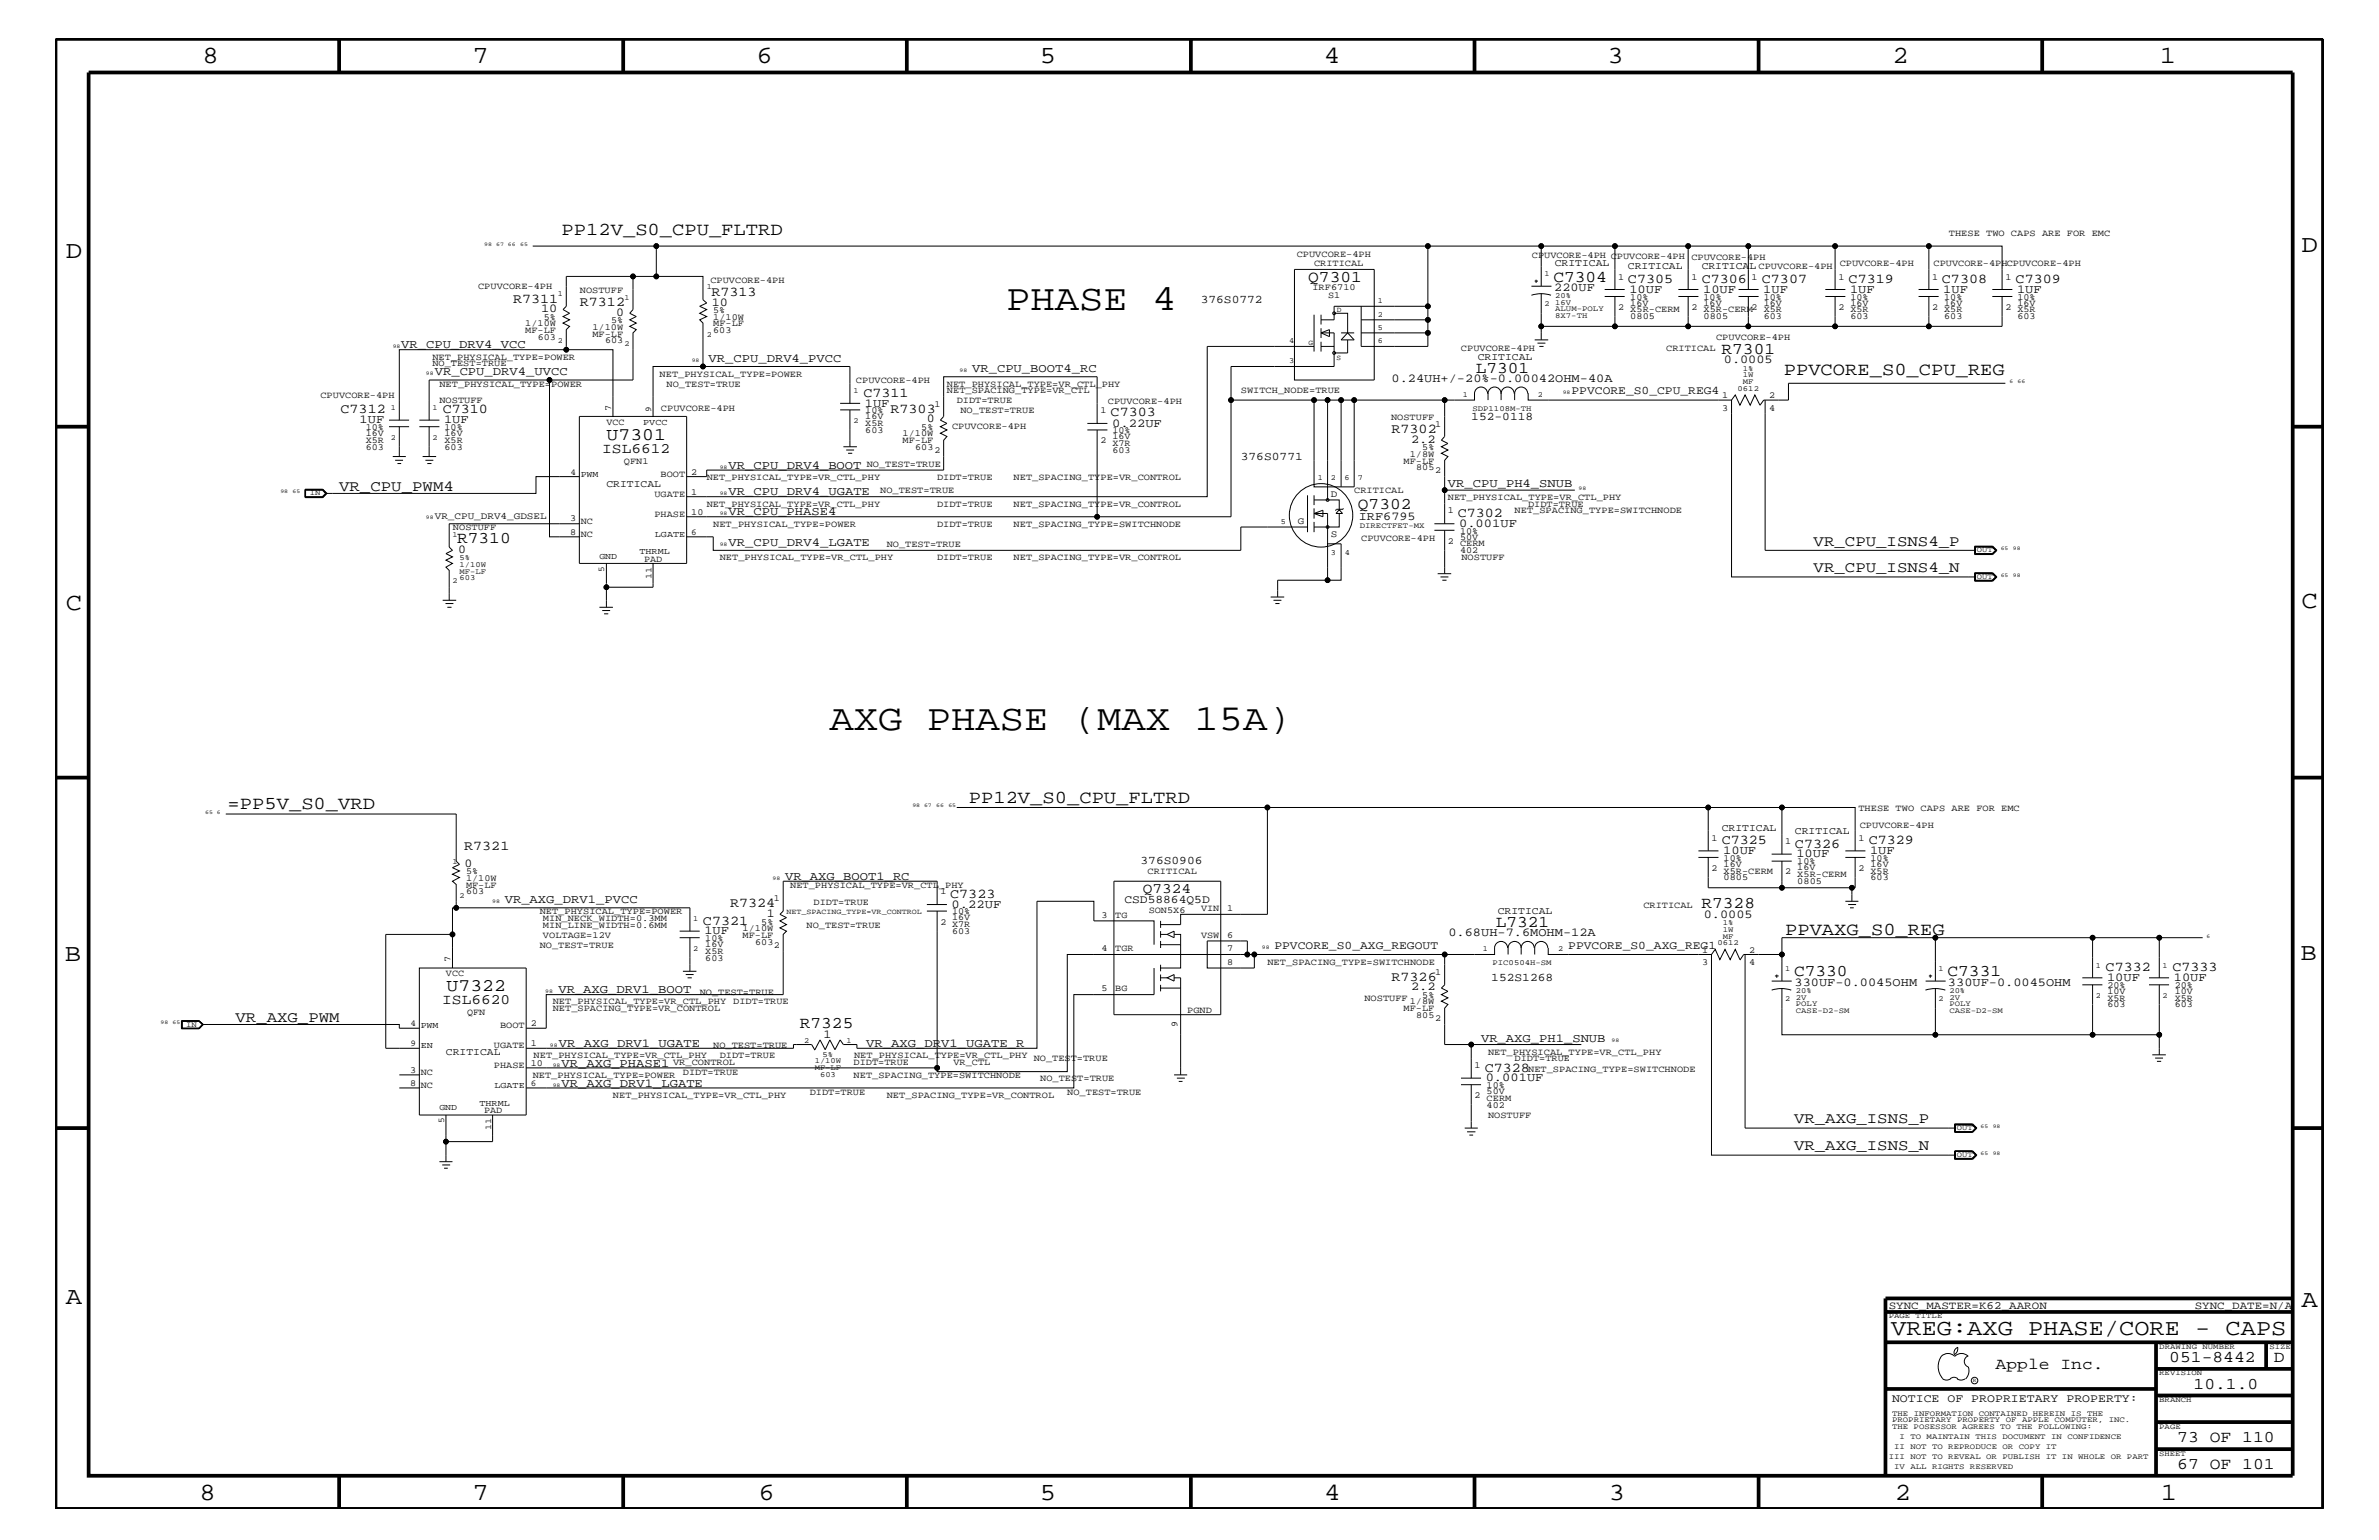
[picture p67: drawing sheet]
<svg xmlns="http://www.w3.org/2000/svg" width="432mm" height="279mm" viewBox="0 0 432 279" stroke-linecap="round" stroke-linejoin="round" font-family="sans-serif">
<defs><g id="words">
<g font-size="6.7">
<text x="182.6" y="56.2">PHASE 4</text>
<text x="150.5" y="132.5">AXG PHASE (MAX 15A)</text>
</g>
<g font-size="4.5">
<text x="36.7" y="11.5">8</text>
<text x="85.8" y="11.5">7</text>
<text x="137.3" y="11.5">6</text>
<text x="188.7" y="11.5">5</text>
<text x="240.3" y="11.5">4</text>
<text x="291.8" y="11.5">3</text>
<text x="343.5" y="11.5">2</text>
<text x="392" y="11.5">1</text>
<text x="11.9" y="46.8">D</text>
<text x="417.7" y="45.7">D</text>
<text x="11.9" y="110.6">C</text>
<text x="417.7" y="110.3">C</text>
<text x="11.8" y="174.3">B</text>
<text x="417.6" y="174.2">B</text>
<text x="11.9" y="236.7">A</text>
<text x="417.7" y="237.1">A</text>
<text x="36.2" y="272.1">8</text>
<text x="85.8" y="272.1">7</text>
<text x="137.7" y="272.1">6</text>
<text x="188.7" y="272.1">5</text>
<text x="240.4" y="272.1">4</text>
<text x="292" y="272.1">3</text>
<text x="343.9" y="272.1">2</text>
<text x="392.2" y="272.1">1</text>
</g>
<text font-size="4.1" x="343.3" y="242.3">VREG:AXG PHASE/CORE - CAPS</text>
<g font-size="3.3">
<text x="101.9" y="42.6">PP12V_S0_CPU_FLTRD</text>
<text x="323.8" y="68.1">PPVCORE_S0_CPU_REG</text>
<text x="41.3" y="146.8">=PP5V_S0_VRD</text>
<text x="175.9" y="145.7">PP12V_S0_CPU_FLTRD</text>
<text x="324" y="169.7">PPVAXG_S0_REG</text>
</g>
<g font-size="3.2">
<text x="110.1" y="79.9">U7301</text>
<text x="81.1" y="179.9">U7322</text>
</g>
<g font-size="3">
<text x="237.4" y="51.1">Q7301</text>
<text x="281.9" y="51.1">C7304</text>
<text x="312.5" y="64.2">R7301</text>
<text x="267.8" y="67.6">L7301</text>
<text x="246.5" y="92.4">Q7302</text>
<text x="83" y="98.5">R7310</text>
<text x="308.8" y="164.8">R7328</text>
<text x="271.5" y="168.2">L7321</text>
<text x="325.6" y="177.2">C7330</text>
<text x="353.5" y="177.2">C7331</text>
<text x="145.2" y="186.5">R7325</text>
<text x="362.2" y="248.4">Apple Inc.</text>
<text x="393.7" y="247.1">051-8442</text>
<text x="398.1" y="252">10.1.0</text>
<text x="412.7" y="247.1">D</text>
<text x="395.2" y="261.6">73 OF 110</text>
<text x="395.2" y="266.6">67 OF 101</text>
</g>
<g font-size="2.8">
<text x="61.6" y="89">VR_CPU_PWM4</text>
<text x="329.2" y="99">VR_CPU_ISNS4_P</text>
<text x="329.2" y="103.8">VR_CPU_ISNS4_N</text>
<text x="42.8" y="185.4">VR_AXG_PWM</text>
<text x="325.6" y="203.8">VR_AXG_ISNS_P</text>
<text x="325.6" y="208.7">VR_AXG_ISNS_N</text>
</g>
<g font-size="2.6">
<text x="109.3" y="82.2">ISL6612</text>
<text x="207.4" y="162">Q7324</text>
<text x="80.3" y="182.2">ISL6620</text>
</g>
<g font-size="2.5">
<text x="129.1" y="53.6">R7313</text>
<text x="295.5" y="51.3">C7305</text>
<text x="308.9" y="51.3">C7306</text>
<text x="319.8" y="51.3">C7307</text>
<text x="335.5" y="51.3">C7319</text>
<text x="352.5" y="51.3">C7308</text>
<text x="365.8" y="51.3">C7309</text>
<text x="93.1" y="54.9">R7311</text>
<text x="105.2" y="55.5">R7312</text>
<text x="156.7" y="72">C7311</text>
<text x="61.8" y="75">C7312</text>
<text x="80.3" y="75">C7310</text>
<text x="161.6" y="74.9">R7303</text>
<text x="201.6" y="75.6">C7303</text>
<text x="252.6" y="78.5">R7302</text>
<text x="264.6" y="93.8">C7302</text>
<text x="84.2" y="154.3">R7321</text>
<text x="312.5" y="153.2">C7325</text>
<text x="325.8" y="153.8">C7326</text>
<text x="339.2" y="153.2">C7329</text>
<text x="127.6" y="167.8">C7321</text>
<text x="132.5" y="164.5">R7324</text>
<text x="172.5" y="162.8">C7323</text>
<text x="252.6" y="177.9">R7326</text>
<text x="382.2" y="176.2">C7332</text>
<text x="394.3" y="176.2">C7333</text>
<text x="269.5" y="194.4">C7328</text>
</g>
<g font-size="2.2">
<text x="282.1" y="52.8">220UF</text>
<text x="295.7" y="53.2">10UF</text>
<text x="309.1" y="53.2">10UF</text>
<text x="320" y="53.2">1UF</text>
<text x="335.8" y="53.2">1UF</text>
<text x="352.7" y="53.2">1UF</text>
<text x="366.1" y="53.2">1UF</text>
<text x="98.2" y="56.7">10</text>
<text x="111.8" y="57.3">0</text>
<text x="129.2" y="55.5">10</text>
<text x="72.8" y="63.2">VR_CPU_DRV4_VCC</text>
<text x="128.6" y="65.6">VR_CPU_DRV4_PVCC</text>
<text x="312.9" y="65.9">0.0005</text>
<text x="78.9" y="68.1">VR_CPU_DRV4_UVCC</text>
<text x="176.4" y="67.5">VR_CPU_BOOT4_RC</text>
<text x="252.6" y="69.3">0.24UH+/-20%-0.00042OHM-40A</text>
<text x="65.3" y="76.8">1UF</text>
<text x="80.6" y="76.8">1UF</text>
<text x="157" y="73.8">1UF</text>
<text x="168.2" y="76.7">0</text>
<text x="201.8" y="77.4">0.22UF</text>
<text x="256.1" y="80.3">2.2</text>
<text x="132.2" y="89.9">VR_CPU_DRV4_UGATE</text>
<text x="132.2" y="85">VR_CPU_DRV4_BOOT</text>
<text x="262.8" y="88.4">VR_CPU_PH4_SNUB</text>
<text x="132.2" y="93.5">VR_CPU_PHASE4</text>
<text x="246.6" y="94.4">IRF6795</text>
<text x="264.8" y="95.6">0.001UF</text>
<text x="83.1" y="100.4">0</text>
<text x="132.2" y="99">VR_CPU_DRV4_LGATE</text>
<text x="312.8" y="155">10UF</text>
<text x="326.1" y="155.6">10UF</text>
<text x="339.4" y="155">1UF</text>
<text x="84.3" y="157.3">0</text>
<text x="142.5" y="159.6">VR_AXG_BOOT1_RC</text>
<text x="91.6" y="163.9">VR_AXG_DRV1_PVCC</text>
<text x="139.2" y="166.4">1</text>
<text x="172.7" y="164.7">0.22UF</text>
<text x="309.2" y="166.5">0.0005</text>
<text x="127.8" y="169.5">1UF</text>
<text x="262.9" y="169.9">0.68UH-7.6MOHM-12A</text>
<text x="256.1" y="179.7">2.2</text>
<text x="325.7" y="178.8">330UF-0.0045OHM</text>
<text x="353.6" y="178.8">330UF-0.0045OHM</text>
<text x="382.4" y="178">10UF</text>
<text x="394.5" y="178">10UF</text>
<text x="101.3" y="180.2">VR_AXG_DRV1_BOOT</text>
<text x="101.4" y="189.9">VR_AXG_DRV1_UGATE</text>
<text x="149.5" y="188.2">1</text>
<text x="157.2" y="189.9">VR_AXG_DRV1_UGATE_R</text>
<text x="268.8" y="189.1">VR_AXG_PH1_SNUB</text>
<text x="101.9" y="193.6">VR_AXG_PHASE1</text>
<text x="101.9" y="197.2">VR_AXG_DRV1_LGATE</text>
<text x="269.7" y="196.2">0.001UF</text>
</g>
<g font-size="2.1">
<text x="217.9" y="55">376S0772</text>
<text x="285.2" y="71.5">PPVCORE_S0_CPU_REG4</text>
<text x="267" y="76.2">152-0118</text>
<text x="225.2" y="83.5">376S0771</text>
<text x="207" y="156.8">376S0906</text>
<text x="204.1" y="163.8">CSD58864Q5D</text>
<text x="231.3" y="172.2">PPVCORE_S0_AXG_REGOUT</text>
<text x="284.6" y="172.2">PPVCORE_S0_AXG_REG1</text>
<text x="270.7" y="178">152S1268</text>
<text x="343.4" y="254.4">NOTICE OF PROPRIETARY PROPERTY:</text>
</g>
<g font-size="2">
<text x="342.8" y="237.4">SYNC_MASTER=K62_AARON</text>
<text x="398.4" y="237.4">SYNC_DATE=N/A</text>
</g>
<g font-size="1.9">
<text x="282.2" y="48.3">CRITICAL</text>
<text x="295.5" y="48.9">CRITICAL</text>
<text x="308.9" y="48.9">CRITICAL CPUVCORE-4PH</text>
<text x="268.2" y="65.3">CRITICAL</text>
<text x="110.1" y="88.3">CRITICAL</text>
<text x="312.5" y="150.7">CRITICAL</text>
<text x="325.8" y="151.3">CRITICAL</text>
<text x="271.9" y="165.9">CRITICAL</text>
<text x="80.9" y="191.4">CRITICAL</text>
</g>
<g font-size="1.8">
<text x="78.9" y="94.2">VR_CPU_DRV4_GDSEL</text>
<text x="235.5" y="95">G</text>
<text x="241.6" y="90.1">D</text>
<text x="241.6" y="97.4">S</text>
</g>
<g font-size="1.7">
<text x="235.4" y="46.6">CPUVCORE-4PH</text>
<text x="278" y="46.8">CPUVCORE-4PH CPUVCORE-4PH</text>
<text x="307" y="47.1">CPUVCORE-4PH</text>
<text x="353.7" y="42.9">THESE TWO CAPS ARE FOR EMC</text>
<text x="86.8" y="52.4">CPUVCORE-4PH</text>
<text x="105.2" y="53.2">NOSTUFF</text>
<text x="128.9" y="51.3">CPUVCORE-4PH</text>
<text x="238.2" y="52.6">IRF6710</text>
<text x="238.5" y="48.3">CRITICAL</text>
<text x="293.7" y="50.7">1</text>
<text x="307" y="50.7">1</text>
<text x="317.9" y="50.7">1</text>
<text x="333.7" y="50.7">1</text>
<text x="333.9" y="48.3">CPUVCORE-4PH</text>
<text x="350.7" y="50.7">1</text>
<text x="350.9" y="48.3">CPUVCORE-4PHCPUVCORE-4PH</text>
<text x="364" y="50.7">1</text>
<text x="95.3" y="59.2">1/10W</text>
<text x="98.7" y="58">5%</text>
<text x="107.5" y="59.8">1/10W</text>
<text x="110.9" y="58.6">5%</text>
<text x="129.5" y="56.8">5%</text>
<text x="129.5" y="58">1/10W</text>
<text x="129.5" y="59.2">MF-LF</text>
<text x="241" y="54">S1</text>
<text x="293.7" y="56.2">2</text>
<text x="295.9" y="55.5">16V</text>
<text x="295.9" y="57.9">0805</text>
<text x="295.9" y="56.7">X5R-CERM</text>
<text x="295.9" y="54.4">10%</text>
<text x="307" y="56.2">2</text>
<text x="309.2" y="55.5">16V</text>
<text x="309.2" y="54.4">10%</text>
<text x="309.2" y="57.9">0805</text>
<text x="309.2" y="56.7">X5R-CERM</text>
<text x="317.9" y="56.2">2</text>
<text x="320.1" y="57.9">603</text>
<text x="320.1" y="56.7">X5R</text>
<text x="320.1" y="55.5">16V</text>
<text x="320.1" y="54.4">10%</text>
<text x="333.7" y="56.2">2</text>
<text x="335.9" y="57.9">603</text>
<text x="335.9" y="54.4">10%</text>
<text x="335.9" y="55.5">16V</text>
<text x="335.9" y="56.7">X5R</text>
<text x="350.7" y="56.2">2</text>
<text x="352.9" y="57.9">603</text>
<text x="352.9" y="56.7">X5R</text>
<text x="352.9" y="55.5">16V</text>
<text x="352.9" y="54.4">10%</text>
<text x="364" y="56.2">2</text>
<text x="366.2" y="54.4">10%</text>
<text x="366.2" y="55.5">16V</text>
<text x="366.2" y="56.7">X5R</text>
<text x="366.2" y="57.9">603</text>
<text x="78.5" y="65.3">NET_PHYSICAL_TYPE=POWER</text>
<text x="95.3" y="60.4">MF-LF</text>
<text x="97.6" y="61.7">603</text>
<text x="107.5" y="61.1">MF-LF</text>
<text x="109.8" y="62.3">603</text>
<text x="129.5" y="60.4">603</text>
<text x="265.2" y="63.6">CPUVCORE-4PH</text>
<text x="302.4" y="63.7">CRITICAL</text>
<text x="311.5" y="61.8">CPUVCORE-4PH</text>
<text x="78.5" y="66.5">NO_TEST=TRUE</text>
<text x="79.8" y="70.1">NET_PHYSICAL_TYPE=POWER</text>
<text x="119.7" y="68.4">NET_PHYSICAL_TYPE=POWER</text>
<text x="121" y="70.1">NO_TEST=TRUE</text>
<text x="155.4" y="69.5">CPUVCORE-4PH</text>
<text x="171.9" y="71.3">NET_SPACING_TYPE=VR_CTL</text>
<text x="171.9" y="70.1">NET_PHYSICAL_TYPE=VR_CTL_PHY</text>
<text x="225.2" y="71.3">SWITCH_NODE=TRUE</text>
<text x="58.2" y="72.2">CPUVCORE-4PH</text>
<text x="79.8" y="73.2">NOSTUFF</text>
<text x="110.1" y="77.1">VCC</text>
<text x="110.9" y="74.6" transform="rotate(-90 110.9 74.6)">7</text>
<text x="120" y="74.6">CPUVCORE-4PH</text>
<text x="157.1" y="75">10%</text>
<text x="157.1" y="77.3">X5R</text>
<text x="157.1" y="76.1">16V</text>
<text x="169.6" y="73.8">1</text>
<text x="172.8" y="77.8">CPUVCORE-4PH</text>
<text x="173.7" y="73.2">DIDT=TRUE</text>
<text x="174.3" y="75">NO_TEST=TRUE</text>
<text x="199.7" y="75">1</text>
<text x="201.1" y="73.3">CPUVCORE-4PH</text>
<text x="252.5" y="76.2">NOSTUFF</text>
<text x="260.5" y="77.4">1</text>
<text x="312.6" y="74.5">3</text>
<text x="312.6" y="72.2">1</text>
<text x="321.1" y="74.5">4</text>
<text x="321.1" y="72.2">2</text>
<text x="66.4" y="81.6">603</text>
<text x="66.4" y="78">10%</text>
<text x="66.4" y="80.3">X5R</text>
<text x="66.4" y="79.1">16V</text>
<text x="80.7" y="78">10%</text>
<text x="80.7" y="79.1">16V</text>
<text x="80.7" y="80.3">X5R</text>
<text x="80.7" y="81.6">603</text>
<text x="157.1" y="78.5">603</text>
<text x="163.8" y="80.5">MF-LF</text>
<text x="163.8" y="79.2">1/10W</text>
<text x="166.1" y="81.6">603</text>
<text x="167.2" y="78">5%</text>
<text x="169.6" y="82.2">2</text>
<text x="199.7" y="80.5">2</text>
<text x="201.9" y="82.2">603</text>
<text x="201.9" y="80.9">X7R</text>
<text x="201.9" y="78.6">10%</text>
<text x="201.9" y="79.7">16V</text>
<text x="255.9" y="82.8">1/8W</text>
<text x="258.1" y="81.6">5%</text>
<text x="113.2" y="84.1">QFN1</text>
<text x="119.9" y="86.5">BOOT</text>
<text x="125.5" y="89.8">1</text>
<text x="125.5" y="86.1">2</text>
<text x="128.3" y="87.1">NET_PHYSICAL_TYPE=VR_CTL_PHY</text>
<text x="157.3" y="84.7">NO_TEST=TRUE</text>
<text x="159.8" y="89.5">NO_TEST=TRUE</text>
<text x="170.1" y="87.1">DIDT=TRUE</text>
<text x="184" y="87.1">NET_SPACING_TYPE=VR_CONTROL</text>
<text x="245.8" y="89.5">CRITICAL</text>
<text x="254.8" y="84.1">MF-LF</text>
<text x="257" y="85.3">805</text>
<text x="260.5" y="85.9">2</text>
<text x="103.5" y="94.6">3</text>
<text x="105.4" y="95">NC</text>
<text x="118.8" y="90.1">UGATE</text>
<text x="118.8" y="93.8">PHASE</text>
<text x="125.5" y="93.4">10</text>
<text x="128.3" y="92">NET_PHYSICAL_TYPE=VR_CTL_PHY</text>
<text x="129.5" y="95.6">NET_PHYSICAL_TYPE=POWER</text>
<text x="170.1" y="95.6">DIDT=TRUE</text>
<text x="170.1" y="92">DIDT=TRUE</text>
<text x="184" y="95.6">NET_SPACING_TYPE=SWITCHNODE</text>
<text x="184" y="92">NET_SPACING_TYPE=VR_CONTROL</text>
<text x="262.8" y="93.2">1</text>
<text x="262.8" y="90.7">NET_PHYSICAL_TYPE=VR_CTL_PHY</text>
<text x="274.9" y="93.2">NET_SPACING_TYPE=SWITCHNODE</text>
<text x="277.4" y="92">DIDT=TRUE</text>
<text x="82.2" y="96.2">NOSTUFF</text>
<text x="103.5" y="97.1">8</text>
<text x="105.4" y="97.4">NC</text>
<text x="116.9" y="101.9">PAD</text>
<text x="130.6" y="101.6">NET_PHYSICAL_TYPE=VR_CTL_PHY</text>
<text x="161" y="99.3">NO_TEST=TRUE</text>
<text x="170.1" y="101.6">DIDT=TRUE</text>
<text x="184" y="101.6">NET_SPACING_TYPE=VR_CONTROL</text>
<text x="247.1" y="98.2">CPUVCORE-4PH</text>
<text x="262.8" y="98.7">2</text>
<text x="265" y="99.1">CERM</text>
<text x="265" y="100.4">402</text>
<text x="265" y="96.8">10%</text>
<text x="265" y="97.9">50V</text>
<text x="265.3" y="101.6">NOSTUFF</text>
<text x="337.3" y="147.1">THESE TWO CAPS ARE FOR EMC</text>
<text x="310.6" y="152.6">1</text>
<text x="324" y="153.2">1</text>
<text x="337.3" y="152.6">1</text>
<text x="337.6" y="150.1">CPUVCORE-4PH</text>
<text x="84.6" y="158.6">5%</text>
<text x="84.6" y="159.9">1/10W</text>
<text x="84.6" y="161.1">MF-LF</text>
<text x="143.4" y="161.1">NET_PHYSICAL_TYPE=VR_CTL_PHY</text>
<text x="208.3" y="158.6">CRITICAL</text>
<text x="310.6" y="158">2</text>
<text x="312.8" y="158.5">X5R-CERM</text>
<text x="312.8" y="157.3">16V</text>
<text x="312.8" y="156.2">10%</text>
<text x="312.8" y="159.7">0805</text>
<text x="324" y="158.6">2</text>
<text x="326.2" y="159.1">X5R-CERM</text>
<text x="326.2" y="157.9">16V</text>
<text x="326.2" y="160.3">0805</text>
<text x="326.2" y="156.8">10%</text>
<text x="337.3" y="158">2</text>
<text x="339.5" y="156.2">10%</text>
<text x="339.5" y="157.3">16V</text>
<text x="339.5" y="158.5">X5R</text>
<text x="339.5" y="159.7">603</text>
<text x="84.6" y="162.2">603</text>
<text x="98" y="165.9">NET_PHYSICAL_TYPE=POWER</text>
<text x="98.6" y="167.1">MIN_NECK_WIDTH=0.3MM</text>
<text x="138.2" y="167.8">5%</text>
<text x="140.5" y="163.5">1</text>
<text x="147.7" y="164.1">DIDT=TRUE</text>
<text x="170.7" y="167.8">2</text>
<text x="170.7" y="162.2">1</text>
<text x="172.8" y="165.9">10%</text>
<text x="172.8" y="167">16V</text>
<text x="199.9" y="166.5">3</text>
<text x="202.4" y="166.5">TG</text>
<text x="208.5" y="165.6">SON5X6</text>
<text x="218" y="165.3">VIN</text>
<text x="222.8" y="165.3">1</text>
<text x="298.3" y="164.7">CRITICAL</text>
<text x="98" y="172">NO_TEST=TRUE</text>
<text x="98.6" y="170.1">VOLTAGE=12V</text>
<text x="98.6" y="168.3">MIN_LINE_WIDTH=0.6MM</text>
<text x="128" y="170.7">10%</text>
<text x="128" y="173.1">X5R</text>
<text x="128" y="171.8">16V</text>
<text x="134.8" y="170.1">MF-LF</text>
<text x="134.8" y="168.9">1/10W</text>
<text x="137.1" y="171.4">603</text>
<text x="140.5" y="172">2</text>
<text x="146.4" y="168.3">NO_TEST=TRUE</text>
<text x="172.8" y="168.2">X7R</text>
<text x="172.8" y="169.4">603</text>
<text x="199.9" y="172.6">4</text>
<text x="202.4" y="172.6">TGR</text>
<text x="218" y="170.1">VSW</text>
<text x="222.8" y="172.6">7</text>
<text x="222.8" y="170.1">6</text>
<text x="308.9" y="172.8">1</text>
<text x="317.5" y="172.8">2</text>
<text x="80.9" y="177.1">VCC</text>
<text x="81.8" y="174.6" transform="rotate(-90 81.8 174.6)">7</text>
<text x="128" y="174.3">603</text>
<text x="199.9" y="179.9">5</text>
<text x="202.4" y="179.9">BG</text>
<text x="222.8" y="175">8</text>
<text x="230" y="175">NET_SPACING_TYPE=SWITCHNODE</text>
<text x="260.5" y="176.8">1</text>
<text x="308.9" y="175.1">3</text>
<text x="317.5" y="175.1">4</text>
<text x="382.5" y="179.3">20%</text>
<text x="394.7" y="179.3">20%</text>
<text x="84.8" y="184.1">QFN</text>
<text x="100.3" y="183.5">NET_SPACING_TYPE=VR_CONTROL</text>
<text x="100.3" y="182.2">NET_PHYSICAL_TYPE=VR_CTL_PHY</text>
<text x="127" y="180.5">NO_TEST=TRUE</text>
<text x="133.1" y="182.2">DIDT=TRUE</text>
<text x="215.5" y="183.8">PGND</text>
<text x="247.6" y="181.6">NOSTUFF</text>
<text x="254.8" y="183.5">MF-LF</text>
<text x="255.9" y="182.2">1/8W</text>
<text x="257" y="184.7">805</text>
<text x="258.1" y="181">5%</text>
<text x="260.5" y="185.3">2</text>
<text x="382.5" y="182.7">603</text>
<text x="382.5" y="181.6">X5R</text>
<text x="382.5" y="180.4">10V</text>
<text x="394.7" y="180.4">10V</text>
<text x="394.7" y="181.6">X5R</text>
<text x="394.7" y="182.7">603</text>
<text x="89.7" y="190.2">UGATE</text>
<text x="90.8" y="186.5">BOOT</text>
<text x="96.4" y="189.8">1</text>
<text x="96.4" y="186.1">2</text>
<text x="96.9" y="192">NET_PHYSICAL_TYPE=VR_CTL_PHY</text>
<text x="129.5" y="190.2">NO_TEST=TRUE</text>
<text x="130.6" y="192">DIDT=TRUE</text>
<text x="155" y="192">NET_PHYSICAL_TYPE=VR_CTL_PHY</text>
<text x="213.7" y="186.4" transform="rotate(-90 213.7 186.4)">9</text>
<text x="270.1" y="191.4">NET_PHYSICAL_TYPE=VR_CTL_PHY</text>
<text x="74.4" y="197">8</text>
<text x="74.4" y="194.7">3</text>
<text x="76.4" y="197.4">NC</text>
<text x="76.4" y="195">NC</text>
<text x="89.7" y="193.7">PHASE</text>
<text x="96.4" y="193.4">10</text>
<text x="96.7" y="195.6">NET_PHYSICAL_TYPE=POWER</text>
<text x="122.2" y="193.2">VR_CONTROL</text>
<text x="124" y="195">DIDT=TRUE</text>
<text x="154.9" y="195.6">NET_SPACING_TYPE=SWITCHNODE</text>
<text x="154.9" y="193.2">DIDT=TRUE</text>
<text x="173.1" y="193.2">VR_CTL</text>
<text x="187.6" y="192.6">NO_TEST=TRUE</text>
<text x="188.8" y="196.2">NO_TEST=TRUE</text>
<text x="267.6" y="193.7">1</text>
<text x="269.8" y="197.4">10%</text>
<text x="274.9" y="192.6">DIDT=TRUE</text>
<text x="277.4" y="194.4">NET_SPACING_TYPE=SWITCHNODE</text>
<text x="87.9" y="201.9">PAD</text>
<text x="111.3" y="199.2">NET_PHYSICAL_TYPE=VR_CTL_PHY</text>
<text x="147" y="198.7">DIDT=TRUE</text>
<text x="161" y="199.2">NET_SPACING_TYPE=VR_CONTROL</text>
<text x="193.7" y="198.7">NO_TEST=TRUE</text>
<text x="267.6" y="199.2">2</text>
<text x="269.8" y="198.5">50V</text>
<text x="269.8" y="199.8">CERM</text>
<text x="269.8" y="200.9">402</text>
<text x="270.1" y="202.9">NOSTUFF</text>
</g>
<g font-size="1.6">
<text x="116.8" y="77.1">PVCC</text>
<text x="118.2" y="74.7" transform="rotate(-90 118.2 74.7)">9</text>
<text x="103.5" y="86.1">4</text>
<text x="105.4" y="86.5">PWM</text>
<text x="108.8" y="101.4">GND</text>
<text x="116.1" y="100.5">THRML</text>
<text x="118.9" y="97.4">LGATE</text>
<text x="125.5" y="97.1">6</text>
<text x="109.6" y="103.7" transform="rotate(-90 109.6 103.7)">5</text>
<text x="118.3" y="105.1" transform="rotate(-90 118.3 105.1)">11</text>
<text x="74.5" y="186.1">4</text>
<text x="74.5" y="189.8">9</text>
<text x="76.4" y="186.5">PWM</text>
<text x="76.4" y="190.2">EN</text>
<text x="89.7" y="197.4">LGATE</text>
<text x="96.4" y="197">6</text>
<text x="79.8" y="201.5">GND</text>
<text x="80.6" y="203.7" transform="rotate(-90 80.6 203.7)">5</text>
<text x="87" y="200.6">THRML</text>
<text x="89.2" y="205.1" transform="rotate(-90 89.2 205.1)">11</text>
</g>
<g font-size="1.4">
<text x="101.3" y="53.8">1</text>
<text x="128.3" y="52.5">1</text>
<text x="280.3" y="50.2">1</text>
<text x="113.4" y="54.4">1</text>
<text x="242.7" y="56.6">D</text>
<text x="250.1" y="59.8">5</text>
<text x="250.1" y="57.4">2</text>
<text x="250.1" y="55">1</text>
<text x="280.3" y="55.6">2</text>
<text x="282.3" y="57.7">8X7-TH</text>
<text x="282.3" y="56.4">ALUM-POLY</text>
<text x="282.3" y="55.3">16V</text>
<text x="282.3" y="54.1">20%</text>
<text x="101.3" y="62.3">2</text>
<text x="113.4" y="62.9">2</text>
<text x="128.3" y="61.1">2</text>
<text x="234" y="65.9">3</text>
<text x="234" y="62.3">4</text>
<text x="237.5" y="62.5">G</text>
<text x="242.6" y="65.3">S</text>
<text x="250.1" y="62.3">6</text>
<text x="154.9" y="71.3">1</text>
<text x="265.5" y="72">1</text>
<text x="279.1" y="72">2</text>
<text x="315.4" y="70.9">0612</text>
<text x="316.4" y="68.4">1W</text>
<text x="316.4" y="69.6">MF</text>
<text x="316.4" y="67.3">1%</text>
<text x="71" y="74.4">1</text>
<text x="78.5" y="74.4">1</text>
<text x="154.9" y="76.8">2</text>
<text x="267.3" y="74.5">SDP1108M-TH</text>
<text x="71" y="79.9">2</text>
<text x="78.5" y="79.9">2</text>
<text x="56.2" y="89.9">IN</text>
<text x="239.2" y="87.1">1</text>
<text x="241.6" y="87.1">2</text>
<text x="244" y="87.1">6</text>
<text x="246.5" y="87.1">7</text>
<text x="232.5" y="95">5</text>
<text x="246.8" y="95.9">DIRECTFET-MX</text>
<text x="82.1" y="97.4">1</text>
<text x="83.4" y="101.6">5%</text>
<text x="241.6" y="100.8">3</text>
<text x="244.1" y="100.8">4</text>
<text x="358.8" y="100.2">OUT</text>
<text x="82.1" y="105.9">2</text>
<text x="83.4" y="102.9">1/10W</text>
<text x="83.4" y="105.3">603</text>
<text x="83.4" y="104.1">MF-LF</text>
<text x="358.8" y="105">OUT</text>
<text x="82.1" y="156.8">1</text>
<text x="83.4" y="162.8">2</text>
<text x="125.8" y="167.1">1</text>
<text x="142.7" y="165.9">NET_SPACING_TYPE=VR_CONTROL</text>
<text x="312.7" y="167.8">1%</text>
<text x="125.8" y="172.6">2</text>
<text x="269.2" y="172.6">1</text>
<text x="282.8" y="172.6">2</text>
<text x="311.7" y="171.5">0612</text>
<text x="312.7" y="170.3">MF</text>
<text x="312.7" y="169">1W</text>
<text x="270.9" y="175.1">PIC0504H-SM</text>
<text x="324" y="176.2">1</text>
<text x="351.9" y="176.2">1</text>
<text x="380.4" y="175.6">1</text>
<text x="392.5" y="175.6">1</text>
<text x="324" y="181.6">2</text>
<text x="326" y="183.8">CASE-D2-SM</text>
<text x="326" y="182.5">POLY</text>
<text x="326" y="181.4">2V</text>
<text x="326" y="180.2">20%</text>
<text x="351.9" y="181.6">2</text>
<text x="353.8" y="183.8">CASE-D2-SM</text>
<text x="353.8" y="182.5">POLY</text>
<text x="353.8" y="181.4">2V</text>
<text x="353.8" y="180.2">20%</text>
<text x="380.4" y="181">2</text>
<text x="392.5" y="181">2</text>
<text x="33.8" y="186.3">IN</text>
<text x="146" y="189.2">2</text>
<text x="149.3" y="191.7">5%</text>
<text x="153.7" y="189.2">1</text>
<text x="147.9" y="192.9">1/10W</text>
<text x="147.9" y="194.2">MF-LF</text>
<text x="148.8" y="195.4">603</text>
<text x="355.2" y="209.9">OUT</text>
<text x="355.2" y="205.1">OUT</text>
<text x="342.8" y="239.2">PAGE TITLE</text>
<text x="391.9" y="244.7">DRAWING NUMBER</text>
<text x="411.9" y="244.7">SIZE</text>
<text x="391.9" y="249.5">REVISION</text>
<text x="343.4" y="256.8">THE INFORMATION CONTAINED HEREIN IS THE</text>
<text x="391.9" y="254.4">BRANCH</text>
<text x="343.4" y="259.3">THE POSESSOR AGREES TO THE FOLLOWING:</text>
<text x="343.4" y="258">PROPRIETARY PROPERTY OF APPLE COMPUTER, INC.</text>
<text x="343.8" y="262.9">II NOT TO REPRODUCE OR COPY IT</text>
<text x="344.8" y="261.1">I TO MAINTAIN THIS DOCUMENT IN CONFIDENCE</text>
<text x="391.9" y="259.3">PAGE</text>
<text x="342.8" y="264.7">III NOT TO REVEAL OR PUBLISH IT IN WHOLE OR PART</text>
<text x="343.8" y="266.6">IV ALL RIGHTS RESERVED</text>
<text x="391.9" y="264.1">SHEET</text>
</g>
<g font-size="1">
<text x="87.9" y="44.6">98</text>
<text x="90.1" y="44.6">67 66</text>
<text x="94.4" y="44.6">65</text>
<text x="71.3" y="63.2">98</text>
<text x="125.6" y="65.6">98</text>
<text x="77.3" y="68.1">98</text>
<text x="174.2" y="67.5">98</text>
<text x="283.6" y="71.5">98</text>
<text x="364.7" y="69.5">6</text>
<text x="366.2" y="69.5">66</text>
<text x="50.9" y="89.5">98</text>
<text x="53.1" y="89.5">65</text>
<text x="130.6" y="85">98</text>
<text x="130.6" y="89.9">98</text>
<text x="286.5" y="88.9">98</text>
<text x="77.3" y="94.2">98</text>
<text x="130.6" y="93.5">98</text>
<text x="130.6" y="99">98</text>
<text x="363.1" y="99.9">65</text>
<text x="365.3" y="99.9">98</text>
<text x="363.1" y="104.7">65</text>
<text x="365.3" y="104.7">98</text>
<text x="37.3" y="147.7">65 6</text>
<text x="165.6" y="146.5">98 67</text>
<text x="169.9" y="146.5">66</text>
<text x="172.1" y="146.5">65</text>
<text x="140.2" y="159.6">98</text>
<text x="89.3" y="163.9">98</text>
<text x="229" y="172.2">98</text>
<text x="400.5" y="170.1">6</text>
<text x="29.1" y="185.9">98</text>
<text x="31.3" y="185.9">65</text>
<text x="99" y="180.2">98</text>
<text x="99.8" y="189.9">98</text>
<text x="292.5" y="189.1">98</text>
<text x="100.3" y="193.6">98</text>
<text x="100.3" y="197.2">98</text>
<text x="359.5" y="209.6">65</text>
<text x="359.5" y="204.7">65</text>
<text x="361.7" y="209.6">98</text>
<text x="361.7" y="204.7">98</text>
<text x="358.1" y="250.7">R</text>
</g>
</g></defs>
<g fill="none" stroke="#000" stroke-width=".18">
<path d="M96.7 44.6h22.4M114.9 50.2v6l-.6 .6 1.2 .6-1.2 .6 1.2 .6-1.2 .6 1.2 .6-.6 .6v8.5h-15.2M119.1 44.6h140.1v11h-17.1v2.4h-2.3M119.1 44.6v5.6M235 48.9h14.4v20h-14.4zM238.5 57.1v6.7M239.8 57.1v1.8M239.8 59.5v1.8M242.1 56.8h2.5v3.6l1.2 1.3h-2.4l1.2-1.3M247.1 55.6v7.3h12.1v-2.5M259.2 55.6v2.4h-12.1M259.2 58v2.4h-12.1"/>
<path d="M259.2 44.6h20.5M278 53.6a5.8 5.8 0 0 1 3.5 0M278 51.9h3.6M278.6 51h.5M278.8 50.7v.6M279.7 51.9v-7.3h13.4v7.9M279.7 53.2v6h13.4M279.7 59.2v2.5M291.3 53.8h3.6M291.3 52.5h3.6M293.1 44.6h13.3v7.9M293.1 53.8v5.4h13.3"/>
<path d="M304.6 53.8h3.7M304.6 52.5h3.7M306.4 44.6h10.9v7.9M306.4 53.8v5.4h10.9M315.6 53.8h3.6M315.6 52.5h3.6M317.3 44.6h15.8v7.9M317.3 53.8v5.4h15.8M331.3 53.8h3.6M331.3 52.5h3.6M333.1 44.6h17v7.9M333.1 53.8v5.4h17"/>
<path d="M348.2 53.8h3.7M348.2 52.5h3.7M350.1 44.6h13.3v7.9M350.1 53.8v5.4h13.3v-5.4M361.6 53.8h3.7M361.6 52.5h3.7M70.6 77.4h3.7M70.6 76.2h3.7M72.5 77.4v5.4M76.1 77.4h3.7M76.1 76.2h3.7M77.9 76.2v-7.3h21.8v28.5h5.5"/>
<path d="M77.9 77.4v5.4M102.8 63.4h8.5v12.2M105.2 75.6h19.4v26.6h-19.4zM127.6 66.5h-9.1v9.1M152.5 74.4h3.6M152.5 73.2h3.6M154.3 73.2v-6.7h-26.7v-7.9l-.6-.6 1.3-.6-1.3-.6 1.3-.6-1.3-.6 1.3-.6-.7-.6v-4.2h-24.8v5.4l-.6 .6 1.2 .6-1.2 .6 1.2 .6-1.2 .6 1.2 .6-.6 .6v3.6h-30.3v12.8M154.3 74.4v6.7M197.4 78h3.6M197.4 76.8h3.6M199.1 76.8v-8.4h-27.8v7.2l-.6 .6 1.2 .6-1.2 .6 1.2 .6-1.2 .6 1.2 .6-.6 .7v5.4h-43v1.2h-3.7M199.1 78v15.8h-74.5"/>
<path d="M223.4 72.6h15.1M238.5 62.9h-19.4v27.2h-94.5M239.8 62.9h2.3M239.8 62v1.8M239.8 60.4h2.3v6.1h-18.7v27.3h-24.3M239.8 60.4l1.5-.6v1.3zM241 72.6h-2.5v15.7h7.3v-15.7h16.4M243.4 72.6h-2.4v18.1M243.4 60.4h2.4M244.6 61.7v2.3h-2.5M245.8 72.6h-2.4v15.7M262.2 72.6v6.6l-.6 .7 1.2 .6-1.2 .6 1.2 .5-1.2 .6 1.2 .6-.6 .7v11.5"/>
<path d="M267.6 71.3v1.3h-5.4M267.6 71.4a1.19 1.19 0 0 1 1.2-1.2 1.19 1.19 0 0 1 1.2 1.2M270.1 71.4a1.19 1.19 0 0 1 1.2-1.2 1.19 1.19 0 0 1 1.2 1.2 1.19 1.19 0 0 1 1.1-1.2 1.19 1.19 0 0 1 1.2 1.2M270.1 71.3v1.3M272.5 71.3v1.3M274.9 71.4a1.19 1.19 0 0 1 1.2-1.2 1.19 1.19 0 0 1 1.2 1.2M274.9 71.3v1.3M278.6 61.7h2.4M279.1 62.3h1.4M279.4 62.9h.8M314.3 72.6v32.1h44.3M320.4 72.6v27.3h38.2"/>
<path d="M364 69.5h-39.4v3.1h-4.5l-.7 .9-.9-1.8-.8 1.8-1-1.8-.9 1.8-.8-1.8-.7 .9h-36.9v-1.3M55.4 88.8h3.2l.8 .7-.8 .8h-3.2zM55.4 90.2h3.2M55.4 88.8h3.2M55.5 88.8v1.4M55.5 88.9h3l.6 .6M58.6 88.8l.6 .7-.6 .7M58.6 88.8l.7 .7-.7 .7M59.1 89.5l-.6 .6h-3M71.3 82.8h2.4M71.7 83.5h1.5M72.1 84.1h.7"/>
<path d="M76.7 82.8h2.5M77.2 83.5h1.5M77.6 84.1h.7M105.2 95h-23.7v4.3l.6 .6-1.2 .5 1.2 .6-1.2 .6 1.2 .6-1.2 .7 .6 .6v5.4M105.2 86.5h-7.9v3h-38.2M153.1 81.1h2.4M153.6 81.6h1.4M153.9 82.2h.8M237.3 95.6h-12.1v4.3h-95.7v-2.5h-4.9M237.3 89.9v6.6M238.5 90.7h4.6v1.8M238.5 93.2h2.5v12.1h2.4v-6.6h-2.4"/>
<path d="M238.5 89.9v1.7M238.5 92.2v1.9M238.5 94.7v1.8M238.5 93.2l1.6-.6v1.2zM243.1 92.5l.6 .7h-1.2zM243.1 93.2v2.4h-4.6M243.8 92.2v.2h-1.2l-.2 .3M260.4 96.2h3.6M260.4 95h3.6M262.2 96.2v7.9M262.2 88.9h23.6M358.4 99.1h3.3l.8 .8-.8 .7h-3.3z"/>
<path d="M358.6 99.3h3l.6 .6-.6 .5h-3zM361.6 99.2h-3.1v1.3h3.1M361.6 99.2l.8 .7-.8 .6M361.6 99.2l.7 .7-.7 .6M80.3 108.9h2.5M80.9 109.5h1.4M81.2 110.2h.8M108.8 110.2h2.5M109.3 110.8h1.4M109.6 111.4h.8M110.1 102.2v4.3h8.4v-4.3M110.1 106.5v3.7"/>
<path d="M230.6 108.3h2.5M231.1 108.9h1.5M231.5 109.5h.7M241 105.3h-9.1v3M260.9 104.1h2.5M261.5 104.7h1.4M261.8 105.3h.8M358.4 103.9h3.3l.8 .8-.8 .7h-3.3zM358.6 104.1h3l.6 .6-.6 .6h-3zM361.6 104h-3.1v1.4h3.1M361.6 104l.8 .7-.8 .7M361.6 104l.7 .7-.7 .7"/>
<path d="M41 147.7h41.8v8.5l.6 .6-1.3 .6 1.3 .6-1.3 .6 1.3 .6-1.3 .7 .7 .6v4.2h-.7v4.8M173.7 146.5h136.3M202.2 159.9h19.4v24.2h-19.4zM230 146.5v19.4h-15.7v1.9h-3.6M308.3 155.6h3.6M308.3 154.4h3.6M310 154.4v-7.9h13.4v8.5M310 155.6v5.5h13.4M321.6 156.2h3.6M321.6 155h3.6M323.4 146.5h13.3v7.9M334.9 155.6h3.7"/>
<path d="M334.9 154.4h3.7M336.7 155.6v5.5h-13.3v-4.9M76.1 175.6h19.4v26.7h-19.4zM82.1 175.6v-6.1h-12.1v20.7h6.1M82.8 164.7h42.4v4.2M123.4 170.1h3.6M123.4 168.9h3.6M124 176.2h2.4M124.5 176.8h1.4M124.8 177.4h.8M125.2 170.1v6.1M168.2 164.1h3.7"/>
<path d="M168.2 165.3h3.7M170.1 165.3v29.1h23.6v-21.2h77.6v-1.2a1.19 1.19 0 0 1 1.2-1.2 1.19 1.19 0 0 1 1.1 1.2M170.1 164.1v-4.2h-27.9v5.4l-.6 .6 1.1 .6-1.1 .6 1.1 .7-1.1 .5 1.1 .6-.5 .6v11h-43.1v6h-3.6M209.5 171.4v-4.3h-11v-3.6h-10.3v26.7h-32.7v-.7h-2.4l-.6-.8-.9 1.7-1-1.7-.8 1.7-1-1.7-.9 1.7M209.5 175.6v4.9h-14.6v16.9h-99.4M210.7 177.4h1.1M210.7 167.1v1.2M210.7 168.9v1.2M210.7 170.7v1.3M210.7 175v1.2M210.7 176.8v1.2M210.7 178.7v1.2"/>
<path d="M210.7 179.3h3.6M210.7 171.4h3.6M210.7 169.5h1.1M211.8 177.4l1.3-.6v1.2zM211.8 169.5l1.3-.6v1.2zM213.1 169.5h1.2v6.1h-3.6M213.1 177.4h1.2v17.6M226.4 173.2v-2.5h-7.3v4.9h8.6v-2.4M262.2 173.2v5.5l-.6 .6 1.2 .6-1.2 .6 1.2 .5-1.2 .6 1.2 .6-.6 .7v6.6h4.8v6.1M276.1 172a1.19 1.19 0 0 1 1.2-1.2 1.19 1.19 0 0 1 1.2 1.2M276.1 172a1.19 1.19 0 0 0-1.2-1.2 1.19 1.19 0 0 0-1.2 1.2v1.2M276.1 172v1.2"/>
<path d="M280.9 172a1.19 1.19 0 0 0-1.2-1.2 1.19 1.19 0 0 0-1.1 1.2v1.2M281 172v1.2h29.6l.7-1 .9 1.9 .9-1.9 .9 1.9 1-1.9 .8 1.9M310.6 173.2v36.4h44.3M316.7 173.2v31.5h38.2M321.6 179.6a5.8 5.8 0 0 1 3.5 0M321.6 178h3.6M322.2 177.1h.6M322.5 176.8v.6M323.4 179.3v8.4h27.9v-8.4M323.4 173.2h-6.9l-.7 1M334.9 163.5h2.4M335.4 164.1h1.5"/>
<path d="M335.8 164.7h.7M336.1 161.1v2.4M349.5 179.6a5.9 5.9 0 0 1 3.6 0M349.5 178h3.6M350.1 177.1h.6M350.4 176.8v.6M351.3 170.1h-27.9v7.9M378 178.7h3.6M378 177.4h3.6M379.8 170.1h-28.5v7.9M379.8 178.7v9h-28.5M390.1 178.7h3.6"/>
<path d="M390.1 177.4h3.6M391.9 170.1h-12.1v7.3M391.9 178.7v9M399.8 170.1h-7.9v7.3M33 185.3h3.2l.5 .6-.5 .6h-3.2zM33.1 185.3v1.2M36.1 185.3l.6 .6M36.2 185.2h-3.3v1.4h3.3M36.2 185.2l.7 .7-.7 .7M36.2 185.2l.6 .7-.6 .7M36.7 185.9h35.8v.6h3.6M36.7 185.9l-.6 .6"/>
<path d="M72.5 197.4h3.6M72.5 195h3.6M95.5 190.2h48.5v-.7h3.3l.6 1M95.5 193.7h74.6M213.1 195h2.4M213.6 195.6h1.5M214 196.2h.6M265.2 196.8h3.6M265.2 195.6h3.6M267 189.5h20M267 196.8v7.9M379.8 187.7h12.1v3.7"/>
<path d="M390.7 191.4h2.4M391.2 192h1.4M391.5 192.6h.8M79.8 210.8h2.3M80.3 211.4h1.4M80.6 211.9h.7M80.9 202.3v4.8M89.4 202.3v4.8h-8.5v3.7M265.9 204.7h2.3M266.3 205.3h1.5M266.7 205.9h.7M354.8 203.9h3.3l.7 .8-.7 .7h-3.3z"/>
<path d="M354.8 208.8h3.3l.7 .8-.7 .7h-3.3zM354.8 210.2h3.2M354.8 208.8v1.5h3.2l.7-.7-.7-.8M354.8 205.4v-1.4h3.2l.7 .7-.7 .7M354.8 208.9h3.2M354.8 205.3h3.2M354.8 204.1h3.2M354.9 204.1v1.2M354.9 208.9v1.3M358 208.9l.6 .7-.6 .6M358 204.1l.6 .6-.6 .6M352.3 246.1a1.69 1.69 0 0 1 2.5 0 1.72 1.72 0 0 1 2.4 0"/>
<path d="M352.4 246a3.2 3.2 0 0 0 .4 4.3l.8 .1 .4-.2M354 250.2l.7-.3 .7 .3M355.2 250.2l.7 .2 .7-.2M355.3 244.4v.3a1.18 1.18 0 0 1-.6 1.1M355.4 244.4a.99 .99 0 0 0-.6 1.4M357.2 246a1.04 1.04 0 0 0-.7 1 1.04 1.04 0 0 0 .7 1M357.3 248l.1 .7a2.11 2.11 0 0 1-.6 1.5"/>
<circle cx="114.9" cy="50.2" r=".42"/>
<circle cx="119.1" cy="44.6" r=".42"/>
<circle cx="119.1" cy="50.2" r=".42"/>
<circle cx="242.1" cy="56.8" r=".25"/>
<circle cx="259.2" cy="55.6" r=".42"/>
<circle cx="259.2" cy="58" r=".42"/>
<circle cx="259.2" cy="44.6" r=".42"/>
<circle cx="279.7" cy="59.2" r=".42"/>
<circle cx="279.7" cy="44.6" r=".42"/>
<circle cx="293.1" cy="59.2" r=".42"/>
<circle cx="293.1" cy="44.6" r=".42"/>
<circle cx="306.4" cy="59.2" r=".42"/>
<circle cx="306.4" cy="44.6" r=".42"/>
<circle cx="317.3" cy="59.2" r=".42"/>
<circle cx="317.3" cy="44.6" r=".42"/>
<circle cx="333.1" cy="59.2" r=".42"/>
<circle cx="333.1" cy="44.6" r=".42"/>
<circle cx="350.1" cy="59.2" r=".42"/>
<circle cx="350.1" cy="44.6" r=".42"/>
<circle cx="99.7" cy="68.9" r=".42"/>
<circle cx="102.8" cy="63.4" r=".42"/>
<circle cx="127.6" cy="66.5" r=".42"/>
<circle cx="223.4" cy="72.6" r=".42"/>
<circle cx="238.5" cy="72.6" r=".42"/>
<circle cx="241" cy="72.6" r=".42"/>
<circle cx="242.1" cy="64" r=".25"/>
<circle cx="243.4" cy="72.6" r=".42"/>
<circle cx="245.8" cy="72.6" r=".42"/>
<circle cx="259.2" cy="60.4" r=".42"/>
<circle cx="262.2" cy="72.6" r=".42"/>
<circle cx="199.1" cy="93.8" r=".42"/>
<circle cx="239.8" cy="93.5" r="5.8"/>
<circle cx="241" cy="90.7" r=".25"/>
<circle cx="241" cy="95.6" r=".25"/>
<circle cx="262.2" cy="88.9" r=".42"/>
<circle cx="110.1" cy="106.5" r=".42"/>
<circle cx="241" cy="105.3" r=".42"/>
<circle cx="230" cy="146.5" r=".42"/>
<circle cx="310" cy="146.5" r=".42"/>
<circle cx="323.4" cy="146.5" r=".42"/>
<circle cx="82.1" cy="169.5" r=".42"/>
<circle cx="82.8" cy="164.7" r=".42"/>
<circle cx="226.4" cy="173.2" r=".42"/>
<circle cx="227.7" cy="173.2" r=".42"/>
<circle cx="262.2" cy="173.2" r=".42"/>
<circle cx="323.4" cy="173.2" r=".42"/>
<circle cx="323.4" cy="161.1" r=".42"/>
<circle cx="336.1" cy="161.1" r=".42"/>
<circle cx="351.3" cy="170.1" r=".42"/>
<circle cx="379.8" cy="170.1" r=".42"/>
<circle cx="391.9" cy="170.1" r=".42"/>
<circle cx="170.1" cy="193.7" r=".42"/>
<circle cx="267" cy="189.5" r=".42"/>
<circle cx="351.3" cy="187.7" r=".42"/>
<circle cx="379.8" cy="187.7" r=".42"/>
<circle cx="391.9" cy="187.7" r=".42"/>
<circle cx="80.9" cy="207.1" r=".42"/>
<circle cx="358.4" cy="250.5" r=".59"/>
</g>
<g fill="none" stroke="#000" stroke-width=".68" stroke-linecap="butt">
<path d="M10.1 7.1h411.5v266.7h-411.5zM16.1 13.2h400v254.5h-400zM61.6 7.1v6.1M113.1 7.1v6.1M164.6 7.1v6.1M216.2 7.1v6.1M267.6 7.1v6.1M319.2 7.1v6.1M370.7 7.1v6.1M10.1 77.4h6M416.1 77.4h5.5M10.1 141.1h6"/>
<path d="M416.1 141.1h5.5M10.1 204.7h6M416.1 204.7h5.5M342.2 238h73.9M416.1 235.6h-73.9v32.1M342.2 243.5h73.9M342.2 252h49.1M391.3 243.5v24.2M391.3 258h24.8M391.3 253.2h24.8M391.3 248.4h24.8M411.3 243.5v4.9"/>
<path d="M61.6 267.7v6.1M113.1 267.7v6.1M164.6 267.7v6.1M216.2 268v5.8M267.6 267.7v6.1M319.2 267.7v6.1M370.7 267.7v6.1M391.3 262.9h24.8"/>
</g>
<g fill="#000">
<circle cx="114.9" cy="50.2" r=".42"/>
<circle cx="119.1" cy="44.6" r=".42"/>
<circle cx="119.1" cy="50.2" r=".42"/>
<circle cx="259.2" cy="55.6" r=".42"/>
<circle cx="259.2" cy="58" r=".42"/>
<circle cx="259.2" cy="44.6" r=".42"/>
<circle cx="279.7" cy="59.2" r=".42"/>
<circle cx="279.7" cy="44.6" r=".42"/>
<circle cx="293.1" cy="59.2" r=".42"/>
<circle cx="293.1" cy="44.6" r=".42"/>
<circle cx="306.4" cy="59.2" r=".42"/>
<circle cx="306.4" cy="44.6" r=".42"/>
<circle cx="317.3" cy="59.2" r=".42"/>
<circle cx="317.3" cy="44.6" r=".42"/>
<circle cx="333.1" cy="59.2" r=".42"/>
<circle cx="333.1" cy="44.6" r=".42"/>
<circle cx="350.1" cy="59.2" r=".42"/>
<circle cx="350.1" cy="44.6" r=".42"/>
<circle cx="99.7" cy="68.9" r=".42"/>
<circle cx="102.8" cy="63.4" r=".42"/>
<circle cx="127.6" cy="66.5" r=".42"/>
<circle cx="223.4" cy="72.6" r=".42"/>
<circle cx="238.5" cy="72.6" r=".42"/>
<circle cx="241" cy="72.6" r=".42"/>
<circle cx="243.4" cy="72.6" r=".42"/>
<circle cx="245.8" cy="72.6" r=".42"/>
<circle cx="259.2" cy="60.4" r=".42"/>
<circle cx="262.2" cy="72.6" r=".42"/>
<circle cx="199.1" cy="93.8" r=".42"/>
<circle cx="262.2" cy="88.9" r=".42"/>
<circle cx="110.1" cy="106.5" r=".42"/>
<circle cx="241" cy="105.3" r=".42"/>
<circle cx="230" cy="146.5" r=".42"/>
<circle cx="310" cy="146.5" r=".42"/>
<circle cx="323.4" cy="146.5" r=".42"/>
<circle cx="82.1" cy="169.5" r=".42"/>
<circle cx="82.8" cy="164.7" r=".42"/>
<circle cx="226.4" cy="173.2" r=".42"/>
<circle cx="227.7" cy="173.2" r=".42"/>
<circle cx="262.2" cy="173.2" r=".42"/>
<circle cx="323.4" cy="173.2" r=".42"/>
<circle cx="323.4" cy="161.1" r=".42"/>
<circle cx="336.1" cy="161.1" r=".42"/>
<circle cx="351.3" cy="170.1" r=".42"/>
<circle cx="379.8" cy="170.1" r=".42"/>
<circle cx="391.9" cy="170.1" r=".42"/>
<circle cx="170.1" cy="193.7" r=".42"/>
<circle cx="267" cy="189.5" r=".42"/>
<circle cx="351.3" cy="187.7" r=".42"/>
<circle cx="379.8" cy="187.7" r=".42"/>
<circle cx="391.9" cy="187.7" r=".42"/>
<circle cx="80.9" cy="207.1" r=".42"/>
</g>
<use href="#words"/>
</svg>
